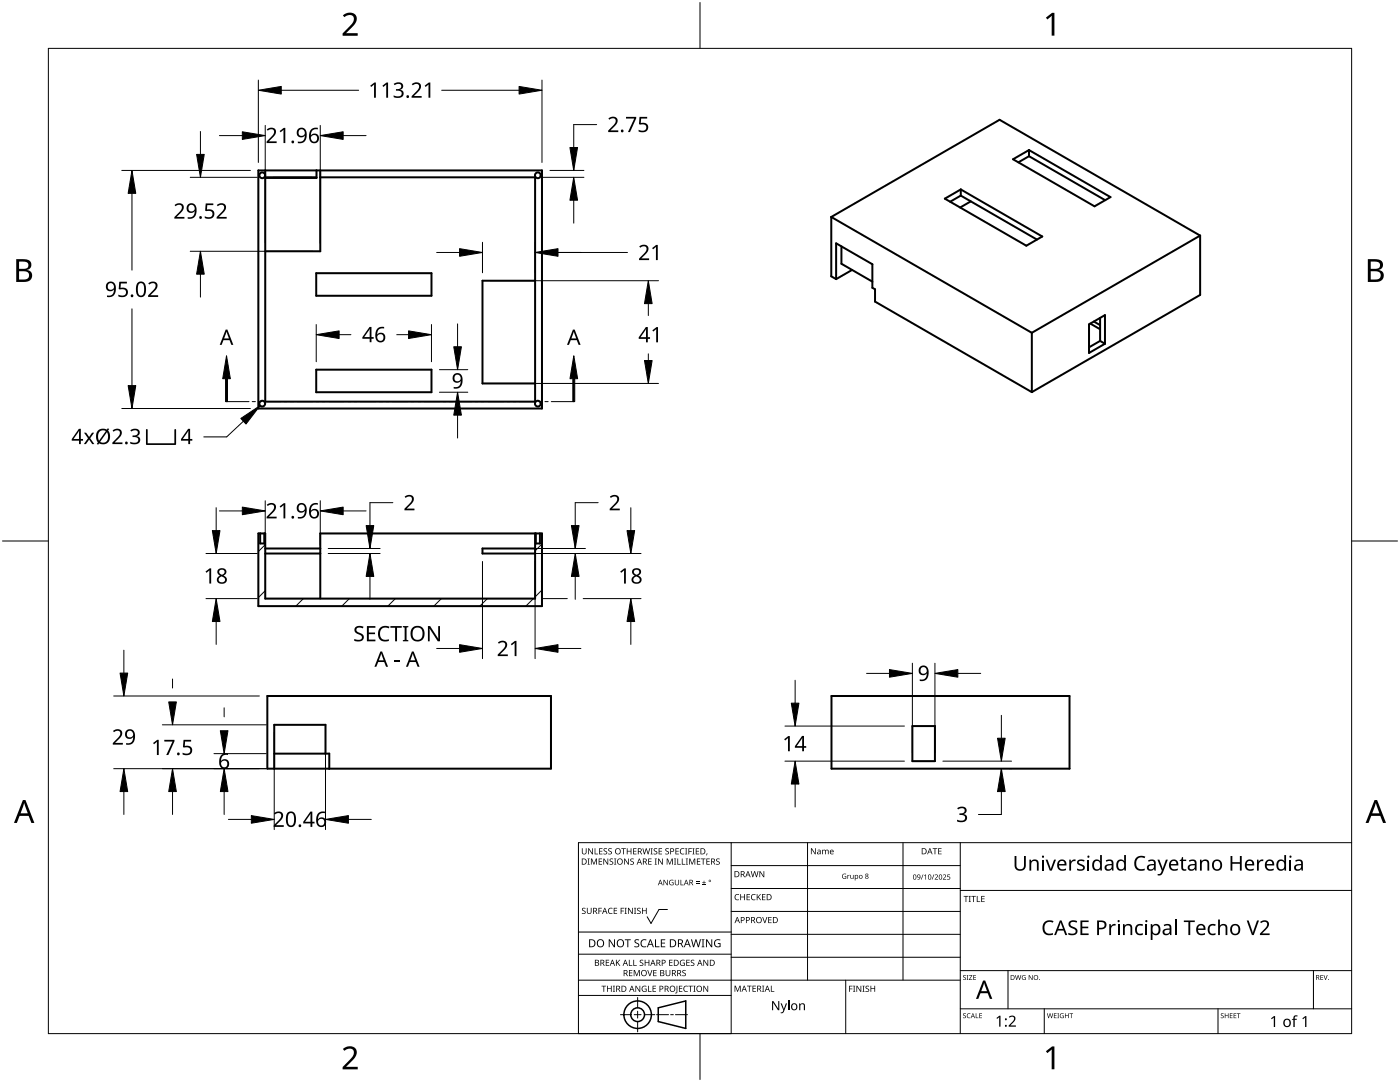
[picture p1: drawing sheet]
<svg xmlns="http://www.w3.org/2000/svg" width="279mm" height="216mm" viewBox="0 0 279 216" stroke-linecap="round" stroke-linejoin="round" font-family="sans-serif">
<g fill="none" stroke="#000" stroke-width=".4">
<path d="M51.6 34h56.6v47.5h-56.6zM52.9 35.4h10.3M52.9 34v46.1h53.9v-44.7h-42.9M63.2 34v1.5h-10.3M63.9 34v16.1h-11M188.6 39.6l3.1-1.8 16.3 9.4-3.2 1.8zM191.7 37.8v1.2M191.7 39l15.2 8.8M191.7 39l-2.1 1.3M202.2 31.8l3.2-1.9 16.2 9.4-3.2 1.9zM205.4 29.9v1.3M205.4 31.2l15.2 8.7"/>
<path d="M205.4 31.2l-2.2 1.2M63.1 54.5h23v4.5h-23zM106.8 56h-10.5v20.5h10.5M165.9 43.3v11.8l1 .6M165.9 43.3l40 23.1M165.9 43.3l33.6-19.4 40 23.1M166.9 55.7v-7.1l7.2 4.1v4.7l.5 .3v2.5l31.3 18M167.9 49.2v3.4l6.2 3.6M170.1 53.9l-3.2 1.8M193.7 40.2l-2.1 1.2M239.5 47v11.8l-33.6 19.4M239.5 47l-33.6 19.4"/>
<path d="M63.1 73.8h23v4.5h-23zM205.9 66.4v11.8M217.3 64.7l3.2-1.8v5.7l-3.2 1.8zM217.6 64.6l1.9 1.1M218.3 64.2l1.2 .7M219.5 68l-2.2 1.3M219.5 68l1 .6M219.5 63.4v4.6M51.9 106.4v2h.8v-2M52.9 110.4h11M52.9 109.4h11M106.8 106.4v13h-53.9v-13h-1.3v14.5h56.6v-14.5h-44.3v13"/>
<path d="M106.8 109.4h-10.5v1h10.5M106.9 106.4v2h.9v-2M53.4 138.9h56.6v14.5h-56.6zM165.9 138.9h47.5v14.5h-47.5zM54.7 150.4h11v3M65 150.4v-5.8h-10.3v8.8M182.1 144.9h4.5v7h-4.5z"/>
<circle cx="52.3" cy="35" r=".58"/>
<circle cx="107.3" cy="35" r=".58"/>
<circle cx="52.3" cy="80.5" r=".58"/>
<circle cx="107.3" cy="80.5" r=".58"/>
</g>
<path d="M52.9 108.7l-1.3 1.4M52.9 117.9l-1.3 1.3M60.5 119.4l-1.5 1.5M69.7 119.4l-1.5 1.5M78.9 119.4l-1.5 1.5M88.1 119.4l-1.5 1.5M97.3 119.4l-1.5 1.5M106.4 119.4l-1.5 1.5M108.2 108.5l-1.4 1.4M108.2 117.7l-1.4 1.4" fill="none" stroke="#000" stroke-width=".2"/>
<path d="M9.7 9.7h260v196.5h-260z" fill="none" stroke="#000" stroke-width=".2"/>
<path d="M139.7 .5v9.2M.5 108h9.2M269.7 108h9.2M139.7 206.2v9.2" fill="none" stroke="#000" stroke-width=".2"/>
<g fill="#000">
<path d="M68.4 3.1a1.64 1.64 0 0 1 2.8 .4 2.52 2.52 0 0 1-1.2 2.2l-.9 .9h2.3v.5h-3v-.4l1.2-1.2a1.95 1.95 0 0 0 .9-2.2 1.23 1.23 0 0 0-1.8 .1zM208.7 3.5l1.3-.9h.4v4.5h-.5v-4l-.9 .8zM68.4 209.3a1.64 1.64 0 0 1 2.8 .4 2.52 2.52 0 0 1-1.2 2.2l-.9 1h2.3v.5h-3v-.5l1.2-1.2a1.95 1.95 0 0 0 .9-2.1 1.23 1.23 0 0 0-1.8 .1zM208.7 209.8l1.3-1h.4v4.6h-.5v-4l-.9 .7z"/>
<path d="M3.2 51.7h1.3a1.28 1.28 0 0 1 1.7 1.3 1.04 1.04 0 0 1-.8 .9 1.23 1.23 0 0 1 1 1.5 1.23 1.23 0 0 1-1.6 .9h-1.6zM3.8 54.1v1.7h.9a.86 .86 0 0 0 1.1-.9 .86 .86 0 0 0-1.1-.8zM3.8 52.2v1.4h.8a.78 .78 0 0 0 1.1-.7 .78 .78 0 0 0-1.1-.7z"/>
<path d="M273 51.7h1.3a1.28 1.28 0 0 1 1.7 1.3 1.04 1.04 0 0 1-.9 .9 1.23 1.23 0 0 1 1 1.5 1.23 1.23 0 0 1-1.5 .9h-1.6zM273.6 54.1v1.7h.9a.86 .86 0 0 0 1.1-.9 .86 .86 0 0 0-1.2-.8zM273.6 52.2v1.4h.8a.78 .78 0 0 0 1-.7 .78 .78 0 0 0-1.1-.7z"/>
<path d="M4.6 159.6h.5l1.8 4.6h-.6l-.6-1.4h-1.8l-.5 1.4h-.6zM4.8 160.2l-.7 2.1h1.4z"/>
<path d="M274.3 159.6h.5l1.8 4.6h-.6l-.5-1.4h-1.8l-.6 1.4h-.6zM274.6 160.2l-.7 2.1h1.4z"/>
</g>
<g fill="none" stroke="#000" stroke-width=".2">
<path d="M145.9 168.1v38.1h-30.5v-38.1h154.3M145.9 172.7h45.7M145.9 177.3h45.7M161.2 168.1v27.5M180.2 168.1v27.5M191.6 168.1v38.1M191.6 177.7h78.1M115.4 198.6h30.5M115.4 195.6h76.2M115.4 190.4h30.5M115.4 186h30.5M127.3 199v2.1"/>
<path d="M133.2 181.5h-1.7l-1.6 2.8-.7-1.4M145.9 181.9h45.7M145.9 186.4h45.7M145.9 191h45.7M168.8 195.6v10.6M191.6 193.7h78.1M201.2 193.7v7.6M262.1 193.7v7.6M123.8 202.5h2.1M126.6 202.5h1.3M127.3 201.8v1.4M127.3 203.8v2.1"/>
<path d="M128.6 202.5h2.1M131 202.5h2.4M133.8 202.5h.6M134.8 202.5h2.4M191.6 201.3h78.1M208.4 201.3v4.9M243.1 201.3v4.9"/>
</g>
<g fill="#000">
<path d="M116.1 169.3h.2v.8a.32 .32 0 0 0 .3 .3 .32 .32 0 0 0 .3-.3v-.8h.2v.8a.47 .47 0 0 1-.5 .4 .47 .47 0 0 1-.5-.5zM117.3 171.3h.4l-.1 .1v1l.1 .1h-.4l.1-.1v-1zM117.4 169.3h.2l.6 1v-1h.1v1.2h-.1l-.7-1v1h-.1zM117.9 171.3h.3l.3 1 .4-1h.2v1.2h-.1v-1l-.4 1h-.1l-.4-1v1h-.2zM118.7 169.3h.1v1h.6v.2h-.7zM119.5 171.3h.7v.1h-.6v.4h.5v.2h-.5v.4h.6v.1h-.7zM119.6 169.3h.6v.1h-.5v.4h.5v.1h-.5v.4h.5v.2h-.6zM120.5 169.4l.4-.1h.3l-.1 .1a.25 .25 0 0 0-.4-.1 .25 .25 0 0 0 0 .4 .4 .4 0 0 1 .5 .3 .4 .4 0 0 1-.3 .5 .4 .4 0 0 1-.5-.2h.2a.27 .27 0 0 0 .4-.1 .27 .27 0 0 0-.3-.3l-.2-.2zM120.4 171.3h.2l.6 1v-1h.2v1.2h-.2l-.6-1v1h-.2zM121.4 169.4l.5-.1h.2v.1a.25 .25 0 0 0-.4-.1 .25 .25 0 0 0 0 .4 .4 .4 0 0 1 .4 .3 .4 .4 0 0 1-.2 .5 .4 .4 0 0 1-.5-.2h.1a.27 .27 0 0 0 .5-.1 .27 .27 0 0 0-.4-.3l-.2-.2zM121.7 171.4l.4-.1 .3 .1-.1 .1a.25 .25 0 0 0-.4-.1 .25 .25 0 0 0 0 .4 .4 .4 0 0 1 .5 .3 .4 .4 0 0 1-.3 .5 .4 .4 0 0 1-.5-.3l.2 .1a.27 .27 0 0 0 .4-.2 .27 .27 0 0 0-.3-.3l-.2-.2zM122.5 171.3h.5l-.2 .1v1l.2 .1h-.5l.2-.1v-1z"/>
<path d="M124 169.3h.9v.1h-.4v1.1h-.1v-1.1h-.4zM124.6 171.3h.1l.7 1v-1h.1v1.2h-.2l-.6-1v1h-.1zM125.1 169.3h.1v.5h.7v-.5h.1v1.2h-.1v-.6h-.7v.6h-.1zM125.8 171.4l.5-.1 .2 .1v.1a.25 .25 0 0 0-.4-.1 .25 .25 0 0 0 0 .4 .4 .4 0 0 1 .4 .3 .4 .4 0 0 1-.2 .5 .4 .4 0 0 1-.5-.3l.1 .1a.27 .27 0 0 0 .5-.2 .27 .27 0 0 0-.4-.3l-.2-.2zM126.4 169.3h.6v.1h-.5v.4h.5v.1h-.5v.4h.5v.2h-.6zM128.2 169.3h.2l.2 1 .3-1h.2l.2 1 .3-1h.1l-.3 1.2h-.1l-.3-1.1-.3 1.1h-.2zM129.4 171.3h.6v.1h-.5v.4h.5v.2h-.5v.4h.5v.1h-.6zM129.8 169.3h.5l-.2 .1v1l.2 .1h-.5l.2-.1v-1zM130.7 171.3h.4l-.1 .1v1l.1 .1h-.4l.1-.1v-1zM130.5 169.4l.4-.1h.3l-.1 .1a.25 .25 0 0 0-.4-.1 .25 .25 0 0 0 0 .4 .4 .4 0 0 1 .5 .3 .4 .4 0 0 1-.3 .5 .4 .4 0 0 1-.5-.2h.2a.27 .27 0 0 0 .4-.1 .27 .27 0 0 0-.3-.3l-.2-.2zM131.4 169.3h.7v.1h-.5v.4h.5v.1h-.5v.4h.5v.2h-.7zM131.3 171.3h.2l.7 1-.1-1h.2v1.2h-.2l-.6-1v1h-.2z"/>
<path d="M132.4 175.6h.2l.6 .9v-.9h.1v1h-.2l-.6-.9v.9h-.1zM132.8 169.4l.4-.1h.3l-.1 .1a.25 .25 0 0 0-.3-.1 .25 .25 0 0 0 0 .4 .4 .4 0 0 1 .4 .3 .4 .4 0 0 1-.3 .5 .4 .4 0 0 1-.4-.2h.1a.27 .27 0 0 0 .5-.1 .27 .27 0 0 0-.4-.3l-.2-.2zM133.1 171.3h.2l.4 1 .4-1h.2v1.2h-.2v-1l-.4 1h-.1l-.4-1v1h-.1zM133.7 175.7l.5-.2 .2 .1v.1a.45 .45 0 0 0-.7 .4 .45 .45 0 0 0 .6 .4v-.3h-.2v-.1h.3v.5a.6 .6 0 0 1-.8-.1 .6 .6 0 0 1 .1-.8zM134.5 171.3h.4l-.1 .1v1l.1 .1h-.4l.2-.1v-1zM135.2 171.3h.1v1.1h.6v.1h-.7zM134.8 169.3h.7v.1h-.6v.4h.5v.1h-.5v.4h.6v.2h-.7zM134.7 175.6h.1v.7a.28 .28 0 0 0 .3 .2 .28 .28 0 0 0 .3-.2v-.7h.1v.7a.42 .42 0 0 1-.4 .4 .42 .42 0 0 1-.4-.4zM135.8 175.6h.1v.9h.5v.1h-.6zM136.1 171.3h.1v1.1h.6v.1h-.7zM135.8 169.4l.5-.2 .3 .1-.1 .1a.49 .49 0 0 0-.7 .5 .49 .49 0 0 0 .8 .4 .52 .52 0 0 1-.7 .1 .52 .52 0 0 1-.2-.6zM136.7 169.3h.5l-.2 .1v1l.2 .1h-.5l.2-.1v-1z"/>
<path d="M136.9 171.3h.4l-.1 .1v1l.1 .1h-.4l.1-.1v-1zM137.4 169.3h.7v.1h-.6v.4h.5v.2h-.5v.5h-.1zM137.5 171.3h.3l.3 1 .4-1h.3v1.2h-.2v-1l-.4 1h-.1l-.4-1v1h-.2zM138.2 169.3h.4l-.1 .1v1l.1 .1h-.4l.1-.1v-1zM138.9 176.2h.7v.1h-.7zM138.9 175.9h.7v.1h-.7zM138.9 169.3h.6v.1h-.5v.4h.5v.1h-.5v.4h.5v.2h-.6zM139.1 171.3h.7v.1h-.6v.4h.5v.2h-.5v.4h.6v.1h-.7zM140.1 176.5h.8v.1h-.8zM139.9 171.3h.9v.1h-.4v1.1h-.1v-1.1h-.4zM140.4 175.7h.2v.3h.3v.2h-.3v.3h-.2v-.3h-.3v-.2h.3zM141 170.3h.2l-.3 .4z"/>
<path d="M141 171.3h.7v.1h-.6v.4h.5v.2h-.5v.4h.6v.1h-.7zM143 171.4l.4-.1 .2 .1v.1a.25 .25 0 0 0-.4-.1 .25 .25 0 0 0 0 .4 .4 .4 0 0 1 .5 .3 .4 .4 0 0 1-.3 .5 .4 .4 0 0 1-.5-.3l.2 .1a.27 .27 0 0 0 .4-.2 .27 .27 0 0 0-.3-.3l-.3-.2zM146.8 178.6l.4-.2 .3 .1v.1a.49 .49 0 0 0-.7 .4 .49 .49 0 0 0 .7 .5 .52 .52 0 0 1-.7 0 .52 .52 0 0 1-.2-.6zM147.7 178.4h.2v.5h.6v-.5h.2v1.2h-.2v-.5h-.6v.5h-.2zM149 178.4h.7v.1h-.5v.4h.4v.2h-.4v.4h.5v.1h-.7zM150 178.6l.5-.2 .3 .1-.1 .1a.49 .49 0 0 0-.7 .4 .49 .49 0 0 0 .8 .5 .52 .52 0 0 1-.7 0 .52 .52 0 0 1-.2-.6zM149.8 173.8h.2l.2 1.1 .3-1.1h.2l.3 1.1 .2-1.1h.2l-.3 1.2h-.2l-.3-1-.3 1h-.1zM151 178.4h.2v.6l.5-.6h.2l-.5 .5 .5 .7h-.2l-.4-.6-.1 .6h-.2zM151.6 173.8h.1l.7 1v-1h.1v1.2h-.2l-.6-1v1h-.1zM152.1 178.4h.7v.1h-.6v.4h.5v.2h-.5v.4h.6v.1h-.7zM161.8 169.3h.2l.7 1v-1h.1v1.2h-.2l-.6-1v1h-.2zM164.1 169.6l.1 .1 .3-.2a.35 .35 0 0 0 .6 0l.3 .2v.8h-.2v-.6a.22 .22 0 0 0-.2-.2 .22 .22 0 0 0-.2 .3v.5h-.2v-.6a.23 .23 0 0 0-.2-.2 .23 .23 0 0 0-.2 .3v.5h-.1z"/>
<path d="M168.2 174.5l.5-.2 .2 .1-.1 .1a.42 .42 0 0 0-.6 .3 .42 .42 0 0 0 .6 .4v-.3h-.3v-.1h.4v.5a.56 .56 0 0 1-.7-.1 .56 .56 0 0 1 0-.7zM169.1 174.6l.1 .1 .4-.1-.3 .2-.1 .6h-.1zM169.7 174.6h.1v.5a.21 .21 0 0 0 .3 .2 .21 .21 0 0 0 .1-.3v-.4h.2v.8l-.2-.1a.3 .3 0 0 1-.3 .1 .3 .3 0 0 1-.2-.3zM184.2 174.5h.1l-.4 1h-.1zM184.4 174.7l.4-.2v1h-.1v-.9l-.2 .2zM186.3 174.5h.2l-.4 1h-.1zM186.1 169.3h.9v.1h-.3v1.1h-.2v-1.1h-.4zM186.5 174.6a.37 .37 0 0 1 .6 0 .37 .37 0 0 1-.2 .6l-.2 .2h.5v.1h-.7l.3-.4a.27 .27 0 0 0 .3-.3 .27 .27 0 0 0-.4-.2zM187.2 169.3h.7v.1h-.5v.4h.5v.1h-.5v.4h.5v.2h-.7zM188.2 174.6a.37 .37 0 0 1 .6 0 .37 .37 0 0 1-.3 .6l-.2 .2h.5v.1h-.6l.2-.4a.27 .27 0 0 0 .3-.3 .27 .27 0 0 0-.4-.2zM189.1 174.5h.5v.1h-.4v.3a.34 .34 0 0 1 .4 .2 .34 .34 0 0 1-.1 .4 .34 .34 0 0 1-.5-.1 .27 .27 0 0 0 .4 .1 .27 .27 0 0 0 .1-.4 .27 .27 0 0 0-.4-.1zM192.3 178.8h.9v.1h-.3v1.1h-.2v-1.1h-.4z"/>
<path d="M193.3 178.8h.5l-.2 .1v1l.2 .1h-.5l.2-.1v-1zM193.8 178.8h1v.1h-.4v1.1h-.2v-1.1h-.4zM194.9 178.8h.2v1.1h.5v.1h-.7zM195.8 178.8h.7v.1h-.5v.4h.5v.1h-.5v.5h.5v.1h-.7zM202.5 170.8h.3v1.9a.76 .76 0 0 0 .8 .7 .76 .76 0 0 0 .8-.7v-1.9h.3v1.9a1.12 1.12 0 0 1-1.1 1.1 1.12 1.12 0 0 1-1.1-1.1zM205.4 171.5h.3l.1 .3a.83 .83 0 0 1 .9-.3 .83 .83 0 0 1 .6 .8v1.4h-.4v-1.4a.59 .59 0 0 0-.7-.5 .59 .59 0 0 0-.4 .8v1.1h-.4zM208.7 171.5h.4l.6 1.9 .7-1.9h.3l-.8 2.2h-.4zM213.4 171.5h.3v.4l.4-.3 .6-.1-.1 .3-.5 .1-.3 .3v1.5h-.4zM215.1 171.7a1.29 1.29 0 0 1 1.4-.1l-.2 .3-.4-.1a.35 .35 0 0 0-.6 .1 .35 .35 0 0 0 .4 .5l.1 .1a.66 .66 0 0 1 .7 .7 .66 .66 0 0 1-.9 .6l-.7-.2v-.3l.7 .2 .5-.2v-.3l-.5-.3a.65 .65 0 0 1-.5-1zM226.7 171.2a1.63 1.63 0 0 1 1.9-.3l-.2 .3a1.14 1.14 0 0 0-1.4 .2 1.14 1.14 0 0 0-.2 1.4 1.11 1.11 0 0 0 1.7 .5v.3a1.5 1.5 0 0 1-1.9-.3 1.5 1.5 0 0 1-.1-1.8zM231 171.5h.4l.6 1.9 .7-1.9h.4l-1 2.5a.83 .83 0 0 1-1.1 .7v-.3l.6-.1 .3-.6zM235.9 171h.2v.5h.6v.3h-.6v1.3l.2 .3h.5v.3a.67 .67 0 0 1-1.1-.6v-1.3h-.3v-.2l.3-.1z"/>
<path d="M239.5 171.5h.3v.3a.83 .83 0 0 1 .9-.3 .83 .83 0 0 1 .6 .8v1.4h-.3v-1.4a.59 .59 0 0 0-.7-.5 .59 .59 0 0 0-.5 .8v1.1h-.3zM245.6 170.8h.3v1.2h1.5v-1.2h.4v2.9h-.4v-1.3h-1.5v1.3h-.3zM250.9 171.5h.3v.4l.4-.3 .5-.1v.3l-.5 .1-.3 .3-.1 1.5h-.3zM116.2 181.3l.4-.2 .3 .1-.1 .1a.25 .25 0 0 0-.4-.1 .25 .25 0 0 0 0 .4 .4 .4 0 0 1 .5 .3 .4 .4 0 0 1-.3 .5 .4 .4 0 0 1-.5-.2h.2a.27 .27 0 0 0 .4-.1 .27 .27 0 0 0-.3-.3l-.2-.2zM117.1 181.1h.2v.8a.32 .32 0 0 0 .3 .3 .32 .32 0 0 0 .3-.3v-.8h.2v.8a.47 .47 0 0 1-.5 .5 .47 .47 0 0 1-.5-.5zM119.4 181.1h.7v.2h-.5v.4h.5v.1h-.5v.6h-.2zM120 196.7h1v.1h-.4v1.1h-.2v-1.1h-.4zM120.9 191.5h.7v.1h-.6v.4h.5v.2h-.5v.4h.6v.1h-.7zM121.5 181.3l.4-.2 .4 .1-.1 .1a.49 .49 0 0 0-.7 .5 .49 .49 0 0 0 .7 .4 .52 .52 0 0 1-.6 .1 .52 .52 0 0 1-.3-.6zM121.1 196.7h.2v.5h.6v-.5h.2v1.2h-.2v-.6h-.6v.6h-.2zM121.5 187.4h.2l.9 1.3v-1.3h.1v1.6h-.2l-.8-1.3v1.3h-.2zM122.3 196.7h.4l-.1 .1v1l.1 .1h-.4l.2-.1v-1z"/>
<path d="M122.5 181.1h.7v.2h-.6v.4h.5v.1h-.5v.4h.6v.2h-.7zM122.9 191.5h.2v.6l.5-.6h.2l-.5 .5 .5 .7h-.2l-.4-.6-.1 .6h-.2zM123.9 181.1h.6v.2h-.5v.4h.5v.1h-.5v.6h-.1zM124.7 181.1h.4l-.2 .2v.9l.2 .2h-.4l.1-.2v-.9zM124.7 187.4h1.2v.2h-.5v1.4h-.2v-1.4h-.5zM125.5 191.5h.2v1.1h.5v.1h-.7zM125.5 193.6h.7v.1h-.5v.4h.5v.1h-.5v.4h.5v.2h-.7zM125.3 181.1h.2l.7 1.1-.1-1.1h.2v1.3h-.2l-.6-1v1h-.2zM126.4 191.5h.1v1.1h.6v.1h-.7zM126.5 181.1h.5l-.2 .2v.9l.2 .2h-.5l.2-.2v-.9zM126.5 193.6h.2l.4 1 .4-1h.2v1.2h-.2v-1.1l-.4 1.1h-.1l-.4-1.1v1.1h-.1zM126.7 187.6l.3-.2 .6 .1-.2 .1a.33 .33 0 0 0-.6 .2 .33 .33 0 0 0 .4 .4 .47 .47 0 0 1 .4 .6 .47 .47 0 0 1-.7 .2h-.3v-.2h.2a.35 .35 0 0 0 .6-.2 .35 .35 0 0 0-.5-.4l-.3-.2z"/>
<path d="M126.8 196.7h.2l.6 1v-1h.2v1.2h-.2l-.7-1 .1 1h-.2zM127.2 181.3l.4-.2 .3 .1-.1 .1a.25 .25 0 0 0-.4-.1 .25 .25 0 0 0 0 .4 .4 .4 0 0 1 .5 .3 .4 .4 0 0 1-.3 .5 .4 .4 0 0 1-.5-.2h.2a.27 .27 0 0 0 .4-.1 .27 .27 0 0 0-.3-.3l-.2-.2zM127.7 191.6l.4-.1 .3 .1-.1 .1a.25 .25 0 0 0-.3-.1 .25 .25 0 0 0 0 .4 .4 .4 0 0 1 .4 .3 .4 .4 0 0 1-.3 .5 .4 .4 0 0 1-.4-.3l.1 .1a.27 .27 0 0 0 .5-.2 .27 .27 0 0 0-.4-.3l-.2-.2zM128 187.6l.6-.2 .4 .1-.1 .2a.63 .63 0 0 0-.9 .5 .63 .63 0 0 0 1 .6v.2a.83 .83 0 0 1-1.1-.3 .83 .83 0 0 1 .1-1.1zM128.2 196.8l.6-.1 .2 .1v.1a.5 .5 0 0 0-.8 .4 .5 .5 0 0 0 .7 .5v-.4h-.3v-.1h.4v.6a.66 .66 0 0 1-.8-.2 .66 .66 0 0 1 0-.9zM128.1 181.1h.2v.6h.6v-.6h.2v1.3h-.2v-.6h-.6v.6h-.2zM129.2 193.6h.1l.4 1 .3-1h.2l-.4 1.2h-.2zM129.3 196.7h.2v1.1h.5v.1h-.7zM128.7 191.5h.1v.5h.6v-.5h.2v1.2h-.2v-.5h-.6v.5h-.1zM130.7 187.4h.2v1.4h.7v.2h-.9zM130.2 196.7h.7v.1h-.5v.4h.5v.1h-.5v.5h.5v.1h-.7zM130.4 193.6h.6v.1h-.5v.4h.5v.1h-.5v.4h.5v.2h-.6z"/>
<path d="M131.9 187.4h.9v.2h-.7v.5h.6v.2h-.6v.5h.7v.2h-.9zM132.8 193.6h.2v.7a.32 .32 0 0 0 .3 .4 .32 .32 0 0 0 .3-.4v-.7h.2v.7a.47 .47 0 0 1-.5 .5 .47 .47 0 0 1-.5-.5zM133.5 191.5h.7v.1h-.5v.4h.5v.2h-.5v.4h.5v.1h-.7zM135 196.7h.2v1.3l-.1 .2h-.3l-.1-.1 .3-.2zM135.5 196.7h.7v.1h-.5v.4h.4v.1h-.4v.5h.5v.1h-.7zM135.8 191.7l.5-.2 .4 .1-.1 .1a.5 .5 0 0 0-.8 .4 .5 .5 0 0 0 .7 .5v-.4h-.2v-.1h.4v.6a.66 .66 0 0 1-.9-.1 .66 .66 0 0 1 0-.9zM136.2 193.7l.4-.2 .3 .1-.1 .1a.25 .25 0 0 0-.4-.1 .25 .25 0 0 0 0 .4 .4 .4 0 0 1 .5 .3 .4 .4 0 0 1-.3 .5 .4 .4 0 0 1-.5-.2h.2a.27 .27 0 0 0 .5-.1 .27 .27 0 0 0-.4-.3l-.2-.2zM136.5 196.8l.5-.1 .3 .1-.1 .1a.49 .49 0 0 0-.7 .4 .49 .49 0 0 0 .8 .4 .52 .52 0 0 1-.7 .1 .52 .52 0 0 1-.2-.6zM137 191.5h.6v.1h-.5v.4h.5v.2h-.5v.4h.5v.1h-.6zM137.4 196.7h.9v.1h-.4v1.1h-.1v-1.1h-.4zM137.9 191.6l.4-.1 .3 .1-.1 .1a.25 .25 0 0 0-.4-.1 .25 .25 0 0 0 0 .4 .4 .4 0 0 1 .5 .3 .4 .4 0 0 1-.3 .5 .4 .4 0 0 1-.5-.3l.2 .1a.27 .27 0 0 0 .4-.2 .27 .27 0 0 0-.3-.3l-.2-.2zM138.4 196.7h.4l-.1 .1v1l.1 .1h-.4l.1-.1v-1z"/>
<path d="M137.9 187.4h.2l.3 1.4 .4-1.4h.2l.4 1.4 .3-1.4h.2l-.4 1.6h-.2l-.4-1.3-.4 1.3h-.2zM140 187.4h.6l-.2 .2v1.3l.2 .1h-.6l.2-.1v-1.3zM140.4 196.7h.1l.7 1v-1h.1v1.2h-.1l-.7-1v1h-.1zM140.4 191.5h.2l.6 1v-1h.1v1.2h-.1l-.7-1v1h-.1zM140.9 187.4h.2l.9 1.3v-1.3h.1v1.6h-.2l-.8-1.3v1.3h-.2zM142.7 187.6l.7-.2 .4 .1-.1 .2a.65 .65 0 0 0-1 .5 .65 .65 0 0 0 .9 .6v-.4h-.3v-.2h.5v.7a.86 .86 0 0 1-1.1-.1 .86 .86 0 0 1 0-1.2zM146.6 196.7h.2l.4 1 .4-1h.2v1.2h-.1v-1.1l-.4 1.1h-.2l-.4-1.1v1.1h-.1zM149.1 196.7h.9v.1h-.4v1.1h-.1v-1.1h-.4zM150.2 196.7h.7v.1h-.6v.4h.5v.1h-.5v.5h.6v.1h-.7zM152.1 183h.2l.3 1 .4-1h.1l-.4 1.2h-.1zM152.1 196.7h.4l-.1 .1v1l.1 .1h-.4l.1-.1v-1zM153.8 196.7h.2v1.1h.5v.1h-.7z"/>
<path d="M153.3 183h.7v.1h-.5v.4h.5v.1h-.5v.5h.5v.1h-.7zM169.5 196.7h.6v.1h-.5v.5h.5v.1h-.5v.5h-.1zM170.2 196.7h.5l-.2 .1v1l.2 .1h-.5l.2-.1v-1zM170.9 196.7h.2l.6 1v-1h.2v1.2h-.2l-.6-1v1h-.2zM172.1 196.7h.5l-.2 .1v1l.2 .1h-.5l.2-.1v-1zM172.8 196.8l.4-.1h.2v.2a.25 .25 0 0 0-.4-.1 .25 .25 0 0 0 0 .4 .4 .4 0 0 1 .5 .3 .4 .4 0 0 1-.3 .4 .4 .4 0 0 1-.5-.2l.2 .1a.27 .27 0 0 0 .4-.2 .27 .27 0 0 0-.3-.3l-.3-.2zM173.7 196.7h.2v.5h.6v-.5h.2v1.2h-.2v-.6h-.6v.6h-.2zM192.2 194.7l.4-.1h.2l-.1 .1a.24 .24 0 0 0-.3 0 .24 .24 0 0 0-.1 .3 .24 .24 0 0 0 .4 .1 .31 .31 0 0 1 0 .4 .31 .31 0 0 1-.5-.1 .24 .24 0 0 0 .3 .1 .24 .24 0 0 0 .1-.3l-.4-.3zM192.9 194.6h.4l-.1 .1v.7l.1 .1h-.4l.1-.1v-.7zM193.4 194.6h.6l-.5 .8h.6v.1h-.7l.5-.8h-.5zM194.2 194.6h.6v.1h-.4v.3h.4v.1h-.4v.3h.4v.1h-.6zM202.6 194.6h.1l.2 .8 .2-.8h.2l.2 .8 .2-.8h.1l-.2 .9h-.2l-.2-.8-.2 .8h-.2z"/>
<path d="M204 194.7l.4-.1h.3l-.1 .1a.4 .4 0 0 0-.6 .4 .4 .4 0 0 0 .6 .3v-.3l-.2-.1h.3v.5a.53 .53 0 0 1-.7-.1 .53 .53 0 0 1 0-.7zM205.3 194.6h.1l.6 .8v-.8h.1v.9h-.2l-.5-.8v.8h-.1zM208.4 184a1.63 1.63 0 0 1 1.9-.2l-.2 .3a1.14 1.14 0 0 0-1.4 .1 1.14 1.14 0 0 0-.2 1.4 1.11 1.11 0 0 0 1.6 .6v.3a1.5 1.5 0 0 1-1.8-.3 1.5 1.5 0 0 1-.1-1.9zM213.4 183.9a1.38 1.38 0 0 1 1.6-.1l-.1 .3-.4-.1a.52 .52 0 0 0-.7 0 .52 .52 0 0 0-.1 .7l.4 .2a.9 .9 0 0 1 .9 1.1 .9 .9 0 0 1-1.2 .6l-.6-.1v-.4a1.03 1.03 0 0 0 1.5-.2 1.04 1.04 0 0 0-1.1-.8 .77 .77 0 0 1-.2-1.2zM215.6 183.7h1.7v.3h-1.3v.9h1.2v.3h-1.2v1.1h1.3v.3h-1.7zM221.4 184.4h.3v.4l.4-.4h.6l-.1 .3h-.5l-.3 .3-.1 1.6h-.3zM224.1 184.4h.3l.1 .3a.83 .83 0 0 1 .9-.3 .83 .83 0 0 1 .6 .8v1.4h-.4v-1.4a.59 .59 0 0 0-.7-.5 .59 .59 0 0 0-.4 .7v1.2h-.4zM226.8 184.7l.4-.3h.5l.4 .1-.1 .3a.8 .8 0 0 0-1.1 .7 .8 .8 0 0 0 1 .7h.2v.3a1.12 1.12 0 0 1-1.4-.3 1.12 1.12 0 0 1 0-1.4zM236.3 183.7h2.1v.3h-.9v2.6h-.3v-2.6h-.9zM241.3 184.7l.4-.3h.5l.4 .1-.1 .3a.8 .8 0 0 0-1.1 .7 .8 .8 0 0 0 1 .7h.2v.3a1.12 1.12 0 0 1-1.4-.3 1.12 1.12 0 0 1 0-1.4zM243.1 183.5h.4l-.1 1.2a.84 .84 0 0 1 1-.3 .84 .84 0 0 1 .5 .8v1.4h-.3v-1.4a.59 .59 0 0 0-.7-.5 .59 .59 0 0 0-.4 .8v1.1h-.4zM248.8 183.7h.4l.8 2.5 .9-2.5h.4l-1.1 2.9h-.4z"/>
<path d="M251.5 184a.97 .97 0 0 1 1.1-.4 .97 .97 0 0 1 .6 1l-.2 .5-1.1 1.2h1.5v.3h-1.9v-.3l1-1.1a.7 .7 0 0 0 .4-.6 .7 .7 0 0 0-.4-.7l-.8 .3zM263.5 194.6h.6v.1h-.5v.3h.4v.1h-.4v.3h.5v.1h-.6zM264.1 194.6h.2l.2 .8 .3-.8h.2l-.4 .9h-.1zM154.1 199.8h.2l1 1.5v-1.5h.2v1.8h-.2l-1-1.5v1.5h-.2zM155.8 200.2h.2l.4 1.2 .4-1.2h.3l-.8 1.8a.3 .3 0 0 1-.2 .2 .3 .3 0 0 1-.3-.2l.3-.1 .2-.3zM157.3 199.6h.2v2h-.2zM159.5 200.2h.2v.2a.52 .52 0 0 1 .6-.2 .52 .52 0 0 1 .3 .5v.9h-.2v-.9a.37 .37 0 0 0-.4-.3 .37 .37 0 0 0-.3 .5v.7h-.2zM192.2 202.3l.4-.1h.2l-.1 .1a.24 .24 0 0 0-.3 0 .24 .24 0 0 0-.1 .3 .24 .24 0 0 0 .4 .1 .31 .31 0 0 1 0 .5 .31 .31 0 0 1-.5-.2 .24 .24 0 0 0 .3 .1 .24 .24 0 0 0 .1-.3l-.4-.2zM193.1 202.3l.3-.1h.3l-.1 .1a.39 .39 0 0 0-.5 .4 .39 .39 0 0 0 .5 .3 .46 .46 0 0 1-.6 0 .46 .46 0 0 1 .1-.7zM194.7 202.2h.1v.8h.5v.2h-.6zM195.4 202.2h.6v.1h-.4v.3h.4v.1h-.4v.4h.4v.1h-.6zM198.9 203.1l.5-.4h.3v2.2h-.3v-1.9l-.4 .3z"/>
<path d="M201.3 202.9a.76 .76 0 0 1 1.2 0 .76 .76 0 0 1-.3 1.1l-.6 .6h1.1v.3h-1.4v-.3l.8-.8a.52 .52 0 0 0 .2-.8 .52 .52 0 0 0-.8 .1zM209 202.2h.1l.2 .8 .2-.8h.1l.3 .8 .2-.8h.1l-.3 1h-.1l-.2-.9-.3 .9h-.1zM210.3 202.2h.6v.1h-.4v.3h.3v.1h-.3v.4h.4v.1h-.6zM211 202.2h.4l-.2 .1v.8l.2 .1h-.4l.1-.1v-.8zM211.6 202.3l.7-.1-.1 .1a.4 .4 0 0 0-.6 .4 .4 .4 0 0 0 .6 .3v-.2l-.2-.2h.3v.5a.53 .53 0 0 1-.7-.1 .53 .53 0 0 1 0-.7zM212.5 202.2h.2v.4h.5v-.4h.1v1h-.1v-.5h-.5v.5h-.2zM213.4 202.2h.8v.1h-.3v.9h-.2v-.9h-.3zM243.7 202.3l.3-.1h.2v.1a.24 .24 0 0 0-.3 0 .24 .24 0 0 0-.1 .3 .24 .24 0 0 0 .3 .1 .31 .31 0 0 1 0 .5 .31 .31 0 0 1-.5-.2 .24 .24 0 0 0 .4 .1 .24 .24 0 0 0 0-.3l-.3-.2zM244.4 202.2h.2v.4h.5v-.4h.1v1h-.1v-.5h-.5v.5h-.2zM245.4 202.2h.6v.1h-.4v.3h.4v.1h-.4v.4h.4v.1h-.6zM246.2 202.2h.5v.1h-.4v.3h.4v.1h-.4v.4h.4v.1h-.5zM246.8 202.2h.8v.1h-.3v.9h-.2v-.9h-.3z"/>
<path d="M253.7 203.2l.6-.5h.2v2.2h-.3v-1.9l-.4 .4zM258.2 202.7l.3-.1h.5l-.1 .3-.4-.1-.1 .2v.3h.4v.2h-.4v1.4h-.3v-1.4h-.3l.3-.2zM259.9 203.2l.6-.5h.2v2.2h-.2v-1.9l-.5 .4z"/>
<path d="M116.1 171.3h.4a.61 .61 0 0 1 .6 .6 .61 .61 0 0 1-.6 .6h-.4zM116.3 171.4v1h.1a.48 .48 0 0 0 .5-.5 .48 .48 0 0 0-.4-.5z"/>
<path d="M122.7 169.9a.61 .61 0 0 1 1.2 0 .61 .61 0 0 1-1.2 0zM122.9 169.9a.45 .45 0 0 0 .9 0 .45 .45 0 0 0-.9 0z"/>
<path d="M123.1 171.9a.61 .61 0 0 1 1.2 0 .61 .61 0 0 1-1.2 0zM123.3 171.9a.45 .45 0 0 0 .9 0 .45 .45 0 0 0-.9 0z"/>
<path d="M127.3 169.3h.3a.35 .35 0 0 1 .5 .2 .35 .35 0 0 1-.3 .4l.4 .6h-.2l-.3-.5h-.3v.5h-.1zM127.4 169.4v.4h.2a.23 .23 0 0 0 .3-.2 .23 .23 0 0 0-.3-.2z"/>
<path d="M127.5 171.3h.2l.4 1.2h-.1l-.2-.4h-.4l-.2 .4h-.1zM127.6 171.5l-.2 .5h.4z"/>
<path d="M128.3 171.3h.3a.35 .35 0 0 1 .5 .2 .35 .35 0 0 1-.3 .5l.4 .5h-.2l-.3-.5h-.2v.5h-.2zM128.5 171.4v.5h.1a.23 .23 0 0 0 .3-.2 .23 .23 0 0 0-.3-.3z"/>
<path d="M131.7 175.5h.1l.5 1.1h-.2l-.1-.3h-.4l-.2 .3h-.1zM131.8 175.7l-.2 .5h.3z"/>
<path d="M133.8 169.3h.3a.41 .41 0 0 1 .4 .5 .41 .41 0 0 1-.6 .2v.5h-.1zM133.9 169.4v.5a.29 .29 0 0 0 .5-.3 .29 .29 0 0 0-.5-.2z"/>
<path d="M136.9 175.5h.1l.4 1.1h-.1l-.1-.3h-.5l-.1 .3h-.1zM137 175.7l-.2 .5h.3z"/>
<path d="M137.6 175.6h.3a.31 .31 0 0 1 .4 .2 .31 .31 0 0 1-.2 .4l.3 .4h-.2l-.3-.4h-.2v.4h-.1zM137.7 175.7v.4h.2a.21 .21 0 0 0 .2-.2 .21 .21 0 0 0-.2-.2z"/>
<path d="M139.8 169.3h.4a.61 .61 0 0 1 .6 .6 .61 .61 0 0 1-.7 .6h-.3zM140 169.4v.9h.1a.48 .48 0 0 0 .5-.4 .48 .48 0 0 0-.4-.5z"/>
<path d="M141.4 175.8a.25 .25 0 0 1 .5 0 .25 .25 0 0 1-.5 0zM141.5 175.8a.15 .15 0 0 0 .3 0 .15 .15 0 0 0-.3 0z"/>
<path d="M141.9 171.3h.4a.35 .35 0 0 1 .4 .2 .35 .35 0 0 1-.2 .5l.3 .5h-.2l-.3-.5h-.2v.5h-.2zM142.1 171.4v.5h.2a.23 .23 0 0 0 .2-.2 .23 .23 0 0 0-.3-.3z"/>
<path d="M146.6 173.8h.4a.61 .61 0 0 1 .6 .6 .61 .61 0 0 1-.7 .6h-.3zM146.7 174v.9h.2a.48 .48 0 0 0 .5-.5 .48 .48 0 0 0-.5-.4z"/>
<path d="M147.8 173.8h.4a.35 .35 0 0 1 .4 .3 .35 .35 0 0 1-.2 .4l.3 .5h-.2l-.3-.5h-.2v.5h-.2zM148 174v.4h.2a.23 .23 0 0 0 .3-.2 .23 .23 0 0 0-.3-.2z"/>
<path d="M149.2 173.8h.1l.5 1.2h-.1l-.2-.3h-.5l-.1 .3h-.2zM149.3 174l-.2 .5h.4z"/>
<path d="M153 178.4h.4a.61 .61 0 0 1 .6 .6 .61 .61 0 0 1-.6 .6h-.4zM153.2 178.5v1h.1a.48 .48 0 0 0 .5-.5 .48 .48 0 0 0-.4-.5z"/>
<path d="M163.1 169.6l.6 .1 .1 .8-.2-.2a.31 .31 0 0 1-.4 .2 .31 .31 0 0 1-.1-.4 .31 .31 0 0 1 .4-.2h.1v-.2h-.4zM163.2 170.1a.19 .19 0 0 0 .1 .3 .19 .19 0 0 0 .3-.1 .19 .19 0 0 0-.1-.3z"/>
<path d="M165.7 169.7l.3-.2 .3 .1 .1 .4-.6 .1 .1 .2h.4a.45 .45 0 0 1-.6 0 .45 .45 0 0 1 0-.6zM165.8 169.7v.2h.4l-.1-.2z"/>
<path d="M170.6 174.6l.1 .1a.35 .35 0 0 1 .5 0 .35 .35 0 0 1 0 .5 .35 .35 0 0 1-.5 .1v.4h-.1zM170.7 174.9a.26 .26 0 0 0 .5 0 .26 .26 0 0 0-.5 0z"/>
<path d="M171.4 175a.38 .38 0 0 1 .7 0 .38 .38 0 0 1-.7 0zM171.6 175a.27 .27 0 0 0 .5 0 .27 .27 0 0 0-.5 0z"/>
<path d="M172.7 174.4a.29 .29 0 0 1 .5-.1 .29 .29 0 0 1-.1 .5 .29 .29 0 0 1 .1 .4 .29 .29 0 0 1-.4 .1 .29 .29 0 0 1 .1-.5l-.2-.2zM172.8 175.1a.2 .2 0 0 0 .4 0 .2 .2 0 0 0-.4 0zM172.8 174.6a.2 .2 0 0 0 .4 0 .2 .2 0 0 0-.4 0z"/>
<path d="M182.3 174.6h.4l.2 .5a.38 .38 0 0 1-.5 .4 .38 .38 0 0 1-.2-.6zM182.4 174.6v.1a.39 .39 0 0 0-.1 .4 .39 .39 0 0 0 .4 .3 .4 .4 0 0 0 .1-.5 .4 .4 0 0 0-.4-.3z"/>
<path d="M183.1 174.6a.49 .49 0 0 1 .6 .3 .49 .49 0 0 1-.3 .6h-.3v-.1h.3l.2-.4a.32 .32 0 0 1-.5 0 .32 .32 0 0 1 0-.4zM183.1 174.8a.25 .25 0 0 0 .5 0 .25 .25 0 0 0-.5 0z"/>
<path d="M184 169.3h.3a.61 .61 0 0 1 .6 .6 .61 .61 0 0 1-.6 .6h-.3zM184.1 169.4v.9h.2a.48 .48 0 0 0 .5-.4 .48 .48 0 0 0-.5-.5z"/>
<path d="M185.3 174.6l.1-.1a.51 .51 0 0 1 .5 .5 .51 .51 0 0 1-.5 .5l-.2-.4zM185.4 174.6v.1a.39 .39 0 0 0-.1 .4 .39 .39 0 0 0 .4 .3 .4 .4 0 0 0 .1-.5 .4 .4 0 0 0-.4-.3z"/>
<path d="M185.5 169.2h.1l.5 1.3h-.1l-.2-.4h-.5l-.1 .4h-.2zM185.6 169.4l-.2 .6h.4z"/>
<path d="M187.5 174.6h.4l.1 .5a.38 .38 0 0 1-.4 .4 .38 .38 0 0 1-.2-.6zM187.6 174.6l-.1 .1a.39 .39 0 0 0-.1 .4 .39 .39 0 0 0 .4 .3 .4 .4 0 0 0 .2-.5 .4 .4 0 0 0-.4-.3z"/>
<path d="M211.2 171.8a.94 .94 0 0 1 1.2-.2 .94 .94 0 0 1 .4 1.1h-1.5a.83 .83 0 0 0 .5 .8 .83 .83 0 0 0 .9-.2v.3a1.19 1.19 0 0 1-1.5-.2 1.19 1.19 0 0 1 0-1.6zM211.5 171.9l-.2 .5h1.2a.54 .54 0 0 0-.3-.6 .54 .54 0 0 0-.7 .1z"/>
<path d="M218.3 171.7l.7-.2 .6 .3-.1-1.2h.4v3.1h-.3v-.3a.96 .96 0 0 1-1.3 .2 .96 .96 0 0 1-.3-1.2zM218.6 171.9a.85 .85 0 0 0-.3 1 .85 .85 0 0 0 .9 .5 1.01 1.01 0 0 0-.1-1.6z"/>
<path d="M220.7 171.7a.9 .9 0 0 1 .9-.2 .9 .9 0 0 1 .6 .7v1.5h-.2l-.1-.3a.71 .71 0 0 1-1.1 .3 .71 .71 0 0 1 .1-1.2l1-.1a.51 .51 0 0 0-.2-.6 .51 .51 0 0 0-.6 0l-.3 .2zM220.9 172.8a.47 .47 0 0 0 .2 .7 .47 .47 0 0 0 .7-.3l.1-.6z"/>
<path d="M223.1 171.7l.7-.2 .6 .3-.1-1.2h.4v3.1h-.3v-.3a.96 .96 0 0 1-1.3 .2 .96 .96 0 0 1-.3-1.2zM223.4 171.9a.85 .85 0 0 0-.3 1 .85 .85 0 0 0 .9 .5 1.01 1.01 0 0 0-.1-1.6z"/>
<path d="M229.1 171.7a.9 .9 0 0 1 1-.2 .9 .9 0 0 1 .6 .7v1.5h-.3l-.1-.3a.71 .71 0 0 1-1.1 .3 .71 .71 0 0 1 .1-1.2l1-.1a.51 .51 0 0 0-.2-.6 .51 .51 0 0 0-.6 0l-.3 .2zM229.4 172.8a.47 .47 0 0 0 .2 .7 .47 .47 0 0 0 .6-.3l.1-.6z"/>
<path d="M233.6 171.8a.94 .94 0 0 1 1.1-.2 .94 .94 0 0 1 .5 1.1h-1.5a.83 .83 0 0 0 .5 .8 .83 .83 0 0 0 .9-.2v.3a1.19 1.19 0 0 1-1.6-.2 1.19 1.19 0 0 1 .1-1.6zM233.8 171.9l-.1 .5h1.1a.54 .54 0 0 0-.3-.6 .54 .54 0 0 0-.7 .1z"/>
<path d="M237.3 171.7a.9 .9 0 0 1 .9-.2 .9 .9 0 0 1 .6 .7v1.5h-.3v-.3a.71 .71 0 0 1-1.1 .3 .71 .71 0 0 1 0-1.2l1.1-.1a.51 .51 0 0 0-.2-.6 .51 .51 0 0 0-.6 0l-.3 .2zM237.5 172.8a.47 .47 0 0 0 .2 .7 .47 .47 0 0 0 .6-.3l.1-.6z"/>
<path d="M242.1 171.8a1.08 1.08 0 0 1 1.6 .1 1.08 1.08 0 0 1-.1 1.5 1.08 1.08 0 0 1-1.6-.2 1.47 1.47 0 0 1 .1-1.4zM242.5 171.9a.85 .85 0 0 0-.2 1 .85 .85 0 0 0 .9 .5 .82 .82 0 0 0 .3-1.1 .82 .82 0 0 0-1-.4z"/>
<path d="M248.7 171.8a.94 .94 0 0 1 1.2-.2 .94 .94 0 0 1 .4 1.1h-1.5a.83 .83 0 0 0 .5 .8 .83 .83 0 0 0 .9-.2v.3a1.19 1.19 0 0 1-1.6-.2 1.19 1.19 0 0 1 .1-1.6zM249 171.9l-.2 .5h1.1a.54 .54 0 0 0-.3-.6 .54 .54 0 0 0-.6 .1z"/>
<path d="M252.7 171.8a.94 .94 0 0 1 1.1-.2 .94 .94 0 0 1 .5 1.1h-1.5a.83 .83 0 0 0 .5 .8 .83 .83 0 0 0 .9-.2v.3a1.19 1.19 0 0 1-1.6-.2 1.19 1.19 0 0 1 .1-1.6zM253 171.9l-.2 .5h1.1a.54 .54 0 0 0-.3-.6 .54 .54 0 0 0-.6 .1z"/>
<path d="M255.1 171.7l.6-.2 .6 .3v-1.2h.4v3.1h-.3l-.1-.3a.96 .96 0 0 1-1.2 .2 .96 .96 0 0 1-.4-1.2zM255.3 171.9a.85 .85 0 0 0-.2 1 .85 .85 0 0 0 .9 .5 1.01 1.01 0 0 0-.2-1.6z"/>
<path d="M258.5 171.7a.9 .9 0 0 1 .9-.2 .9 .9 0 0 1 .6 .7v1.5h-.2l-.1-.3a.71 .71 0 0 1-1.1 .3 .71 .71 0 0 1 .1-1.2l1-.1a.51 .51 0 0 0-.2-.6 .51 .51 0 0 0-.6 0l-.3 .2zM258.7 172.8a.47 .47 0 0 0 .2 .7 .47 .47 0 0 0 .7-.3l.1-.6z"/>
<path d="M118.4 181.1h.3a.35 .35 0 0 1 .4 .3 .35 .35 0 0 1-.2 .4l.3 .6h-.1l-.3-.5h-.3v.5h-.1zM118.5 181.3v.4h.2a.23 .23 0 0 0 .3-.2 .23 .23 0 0 0-.3-.2z"/>
<path d="M118.7 191.5h.4a.31 .31 0 0 1 .4 .2 .31 .31 0 0 1-.2 .4 .33 .33 0 0 1 .3 .4 .33 .33 0 0 1-.4 .2h-.5zM118.9 192.2v.4h.2a.23 .23 0 0 0 .3-.2 .23 .23 0 0 0-.3-.2zM118.9 191.6v.4h.2a.21 .21 0 0 0 .3-.2 .21 .21 0 0 0-.3-.2z"/>
<path d="M117.6 187.4h.5a.79 .79 0 0 1 .7 .8 .79 .79 0 0 1-.8 .8h-.4zM117.8 187.6v1.2h.2a.62 .62 0 0 0 .6-.6 .62 .62 0 0 0-.6-.6z"/>
<path d="M119.8 191.5h.4a.35 .35 0 0 1 .4 .3 .35 .35 0 0 1-.2 .4l.3 .5h-.2l-.3-.5h-.2v.5h-.2zM120 191.6v.5h.2a.23 .23 0 0 0 .3-.2 .23 .23 0 0 0-.3-.3z"/>
<path d="M119.3 187.6a.77 .77 0 0 1 1.1 .1 .77 .77 0 0 1-.2 1.1 .77 .77 0 0 1-1-.2l-.1-.6zM119.5 187.7a.63 .63 0 0 0-.2 .8 .63 .63 0 0 0 .8 .3 .63 .63 0 0 0 .2-.9 .63 .63 0 0 0-.8-.2z"/>
<path d="M120.6 181.1h.2l.4 1.3h-.1l-.2-.4h-.4l-.2 .4h-.1zM120.7 181.3l-.2 .6h.4z"/>
<path d="M122.1 191.5h.2l.5 1.2h-.2l-.1-.3h-.5l-.2 .3h-.1zM122.2 191.7l-.2 .5h.4z"/>
<path d="M123 196.7h.3a.35 .35 0 0 1 .4 .2 .35 .35 0 0 1-.2 .5l.3 .5h-.1l-.3-.5h-.3v.5h-.1zM123.1 196.8v.5h.2a.23 .23 0 0 0 .3-.3 .23 .23 0 0 0-.3-.2z"/>
<path d="M123.3 187.6a.77 .77 0 0 1 1.1 .1 .77 .77 0 0 1-.2 1.1 .77 .77 0 0 1-1.1-.2v-.6zM123.5 187.7a.63 .63 0 0 0-.2 .8 .63 .63 0 0 0 .8 .3 .63 .63 0 0 0 .2-.9 .63 .63 0 0 0-.8-.2z"/>
<path d="M124.5 193.6h.3a.35 .35 0 0 1 .4 .2 .35 .35 0 0 1-.2 .4l.3 .6h-.1l-.3-.5h-.3v.5h-.1zM124.6 193.7v.4h.2a.23 .23 0 0 0 .3-.2 .23 .23 0 0 0-.3-.2z"/>
<path d="M124 196.7h.4a.61 .61 0 0 1 .6 .6 .61 .61 0 0 1-.6 .6h-.4zM124.2 196.8v1h.2a.48 .48 0 0 0 .5-.5 .48 .48 0 0 0-.5-.5z"/>
<path d="M124.7 191.5h.2l.4 1.2h-.1l-.2-.3h-.4l-.2 .3h-.1zM124.8 191.7l-.2 .5h.4z"/>
<path d="M126 196.7h.2l.4 1.2h-.1l-.2-.4h-.4l-.2 .4h-.1zM126.1 196.8l-.2 .6h.4z"/>
<path d="M127.9 194.2a.61 .61 0 0 1 1.2 0 .61 .61 0 0 1-1.2 0zM128.1 194.2a.45 .45 0 0 0 .9 0 .45 .45 0 0 0-.9 0z"/>
<path d="M129.7 187.4h.2l.6 1.6h-.2l-.2-.5h-.6l-.2 .5h-.2zM129.8 187.6l-.3 .7h.5z"/>
<path d="M130.2 191.5h.2l.4 1.2h-.1l-.2-.3h-.4l-.2 .3h-.1zM130.3 191.7l-.2 .5h.4z"/>
<path d="M131 191.5h.3a.35 .35 0 0 1 .5 .3 .35 .35 0 0 1-.3 .4l.4 .5h-.2l-.3-.5h-.2v.5h-.2zM131.2 191.6v.5h.1a.23 .23 0 0 0 .3-.2 .23 .23 0 0 0-.3-.3z"/>
<path d="M131.8 193.6h.3a.31 .31 0 0 1 .4 .1 .31 .31 0 0 1-.2 .4 .33 .33 0 0 1 .3 .4 .33 .33 0 0 1-.4 .3h-.4zM131.9 194.2v.4h.3a.23 .23 0 0 0 .2-.2 .23 .23 0 0 0-.3-.2zM131.9 193.7v.4h.2a.21 .21 0 0 0 .3-.2 .21 .21 0 0 0-.3-.2z"/>
<path d="M131.6 196.7h.3a.41 .41 0 0 1 .5 .5 .41 .41 0 0 1-.6 .2v.5h-.2zM131.8 196.8v.5a.29 .29 0 0 0 .4-.2 .29 .29 0 0 0-.4-.3z"/>
<path d="M132.6 196.7h.4a.35 .35 0 0 1 .4 .2 .35 .35 0 0 1-.2 .5l.3 .5h-.2l-.3-.5h-.2v.5h-.2zM132.8 196.8v.5h.2a.23 .23 0 0 0 .3-.3 .23 .23 0 0 0-.3-.2z"/>
<path d="M132.1 191.5h.3a.41 .41 0 0 1 .4 .5 .41 .41 0 0 1-.6 .3v.4h-.1zM132.2 191.6v.5a.29 .29 0 0 0 .5-.2 .29 .29 0 0 0-.5-.3z"/>
<path d="M134.1 193.6h.3a.35 .35 0 0 1 .5 .2 .35 .35 0 0 1-.3 .4l.4 .6h-.2l-.3-.5h-.2v.5h-.2zM134.3 193.7v.4h.1a.23 .23 0 0 0 .3-.2 .23 .23 0 0 0-.3-.2z"/>
<path d="M133.6 197.3a.61 .61 0 0 1 1.2 0 .61 .61 0 0 1-1.2 0zM133.8 197.3a.45 .45 0 0 0 .9 0 .45 .45 0 0 0-.9 0z"/>
<path d="M133.7 187.4h.5a.79 .79 0 0 1 .7 .8 .79 .79 0 0 1-.8 .8h-.4zM133.9 187.6v1.2h.2a.62 .62 0 0 0 .6-.6 .62 .62 0 0 0-.6-.6z"/>
<path d="M135.2 193.6h.3a.35 .35 0 0 1 .4 .2 .35 .35 0 0 1-.2 .4l.3 .6h-.2l-.2-.5h-.3v.5h-.1zM135.3 193.7v.4h.2a.23 .23 0 0 0 .3-.2 .23 .23 0 0 0-.3-.2z"/>
<path d="M134.5 191.5h.4a.61 .61 0 0 1 .6 .6 .61 .61 0 0 1-.7 .6h-.3zM134.6 191.6v1h.2a.48 .48 0 0 0 .5-.5 .48 .48 0 0 0-.5-.5z"/>
<path d="M135.3 187.4h.4a.45 .45 0 0 1 .6 .3 .45 .45 0 0 1-.3 .6l.4 .7h-.2l-.4-.6h-.3v.6h-.2zM135.5 187.6v.6h.2a.3 .3 0 0 0 .4-.3 .3 .3 0 0 0-.4-.3z"/>
<path d="M137.1 187.4h.2l.6 1.6h-.2l-.2-.5h-.7l-.1 .5h-.2zM137.2 187.6l-.3 .7h.5z"/>
<path d="M139.6 191.5h.1l.5 1.2h-.2l-.1-.3h-.5l-.1 .3h-.2zM139.7 191.7l-.2 .5h.4z"/>
<path d="M138.9 197.3a.61 .61 0 0 1 1.2 0 .61 .61 0 0 1-1.2 0zM139.1 197.3a.45 .45 0 0 0 .9 0 .45 .45 0 0 0-.9 0z"/>
<path d="M141.7 191.5h.3a.61 .61 0 0 1 .6 .6 .61 .61 0 0 1-.6 .6h-.3zM141.8 191.6v1h.2a.48 .48 0 0 0 .5-.5 .48 .48 0 0 0-.5-.5z"/>
<path d="M147.1 183h.1l.5 1.2h-.2l-.1-.4h-.5l-.2 .4h-.1zM147.1 183.1l-.2 .6h.4z"/>
<path d="M147.8 183h.4a.41 .41 0 0 1 .4 .5 .41 .41 0 0 1-.6 .2v.5h-.2zM148 183.1v.5a.29 .29 0 0 0 .5-.2 .29 .29 0 0 0-.5-.3z"/>
<path d="M148.5 196.7h.1l.5 1.2h-.2l-.1-.4h-.5l-.2 .4h-.1zM148.5 196.8l-.2 .6h.4z"/>
<path d="M148.9 183h.3a.41 .41 0 0 1 .4 .5 .41 .41 0 0 1-.6 .2v.5h-.1zM149 183.1v.5a.29 .29 0 0 0 .5-.2 .29 .29 0 0 0-.5-.3z"/>
<path d="M149.9 183h.3a.35 .35 0 0 1 .5 .2 .35 .35 0 0 1-.3 .5l.4 .5h-.2l-.3-.5h-.2v.5h-.2zM150.1 183.1v.5h.1a.23 .23 0 0 0 .3-.3 .23 .23 0 0 0-.3-.2z"/>
<path d="M151.1 196.7h.4a.35 .35 0 0 1 .4 .2 .35 .35 0 0 1-.2 .5l.3 .5h-.2l-.3-.5h-.2v.5h-.2zM151.3 196.8v.5h.2a.23 .23 0 0 0 .2-.3 .23 .23 0 0 0-.2-.2z"/>
<path d="M150.8 183.6a.61 .61 0 0 1 1.2 0 .61 .61 0 0 1-1.2 0zM151.1 183.6a.45 .45 0 0 0 .9 0 .45 .45 0 0 0-.9 0z"/>
<path d="M153.1 196.7h.1l.5 1.2h-.2l-.1-.4h-.5l-.2 .4h-.1zM153.1 196.8l-.2 .6h.4z"/>
<path d="M154.3 183h.3a.61 .61 0 0 1 .6 .6 .61 .61 0 0 1-.6 .6h-.3zM154.4 183.1v1h.2a.48 .48 0 0 0 .5-.5 .48 .48 0 0 0-.5-.5z"/>
<path d="M196.2 195.7h.4l1.4 3.6h-.4l-.5-1.1h-1.4l-.5 1.1h-.4zM196.4 196.1l-.6 1.7h1.2z"/>
<path d="M201.7 194.6h.3a.49 .49 0 0 1 .5 .5 .49 .49 0 0 1-.5 .4h-.3zM201.8 194.7v.7h.4l.1-.2v-.3z"/>
<path d="M206.2 195.1a.5 .5 0 0 1 1 0 .5 .5 0 0 1-1 0zM206.4 195.1a.36 .36 0 0 0 .7 0 .36 .36 0 0 0-.7 0z"/>
<path d="M211.5 183.7h.4l1.1 2.9h-.4l-.3-.9h-1.2l-.3 .9h-.4zM211.7 184l-.5 1.4h.9z"/>
<path d="M219 183.7h.7a.92 .92 0 0 1 1.1 .9 .92 .92 0 0 1-1.1 .8h-.4v1.2h-.3zM219.3 184v1.1a.79 .79 0 0 0 1.1-.6 .59 .59 0 0 0-.7-.5z"/>
<path d="M229.7 184.4h.2l.1 .3a.95 .95 0 0 1 1.3-.2 .95 .95 0 0 1 .3 1.2 .9 .9 0 0 1-.6 .9 .9 .9 0 0 1-1-.3v1.3h-.3zM230.2 184.8l-.2 .4a.7 .7 0 0 0 .1 .9 .7 .7 0 0 0 .9 .1 .85 .85 0 0 0 .2-1 .85 .85 0 0 0-.9-.5z"/>
<path d="M232.2 184.5a.9 .9 0 0 1 1-.2 .9 .9 0 0 1 .6 .8v1.5h-.3l-.1-.3a.71 .71 0 0 1-1.1 .2 .71 .71 0 0 1 .1-1.1l1-.1a.51 .51 0 0 0-.2-.6 .51 .51 0 0 0-.6 0l-.2 .1zM232.5 185.7a.47 .47 0 0 0 .2 .7 .47 .47 0 0 0 .6-.3l.1-.6z"/>
<path d="M239 184.7a.94 .94 0 0 1 1.1-.2 .94 .94 0 0 1 .5 1.1h-1.5a.83 .83 0 0 0 .5 .7 .83 .83 0 0 0 .9-.1v.3a1.19 1.19 0 0 1-1.6-.3 1.19 1.19 0 0 1 .1-1.5zM239.3 184.8l-.2 .5h1.1a.54 .54 0 0 0-.3-.6 .54 .54 0 0 0-.6 .1z"/>
<path d="M245.8 184.7a1.08 1.08 0 0 1 1.5 0 1.08 1.08 0 0 1-.1 1.6 1.08 1.08 0 0 1-1.6-.2 1.47 1.47 0 0 1 .2-1.4zM246.1 184.8a.85 .85 0 0 0-.2 1 .85 .85 0 0 0 .9 .5 .82 .82 0 0 0 .4-1.1 .82 .82 0 0 0-1.1-.4z"/>
<path d="M262.7 194.6h.2a.28 .28 0 0 1 .4 .1 .28 .28 0 0 1-.2 .4l.3 .4h-.2l-.2-.4h-.2v.4h-.1zM262.8 194.7v.3h.1a.19 .19 0 0 0 .3-.2 .19 .19 0 0 0-.3-.1z"/>
<path d="M157.8 200.9a.68 .68 0 0 1 1.3 0 .68 .68 0 0 1-1.3 0zM158.3 200.4a.5 .5 0 0 0-.2 .7 .5 .5 0 0 0 .7 .2l.1-.4a.42 .42 0 0 0-.2-.5 .42 .42 0 0 0-.4 0z"/>
<path d="M194.1 202.2l.5 1-.3-.3h-.3l-.3 .3zM194.2 202.3l-.2 .4h.3z"/>
<path d="M256.3 203.5a.81 .81 0 0 1 1.2 .1 .81 .81 0 0 1-.2 1.1 .81 .81 0 0 1-1.1-.2l-.1-.6zM256.6 203.6a.6 .6 0 0 0-.2 .8 .6 .6 0 0 0 .8 .2l.1-.2a.56 .56 0 0 0 0-.7 .56 .56 0 0 0-.7-.1z"/>
<circle cx="208.2" cy="170.9" r=".22"/>
<circle cx="217.2" cy="170.9" r=".22"/>
<circle cx="257.6" cy="170.9" r=".22"/>
<circle cx="207.5" cy="195.5" r=".09"/>
<circle cx="223.3" cy="183.8" r=".22"/>
<circle cx="228.8" cy="183.8" r=".22"/>
<circle cx="265.1" cy="195.5" r=".09"/>
<circle cx="200.8" cy="204.7" r=".2"/>
<circle cx="200.8" cy="203.4" r=".2"/>
</g>
<g fill="none" stroke="#000" stroke-width=".3">
<path d="M131.4 201.1l5.5-1.4v5.5l-5.5-1.4z"/>
<circle cx="127.3" cy="202.5" r="1.37"/>
<circle cx="127.3" cy="202.5" r="2.74"/>
</g>
<path d="M208.1 171.5v2.2M217.2 171.5v2.2M257.5 171.5v2.2M223.2 184.4v2.2M228.8 184.4v2.2M234.6 183.5v3.1" fill="none" stroke="#000" stroke-width=".36"/>
<g fill="none" stroke="#000" stroke-width=".2">
<path d="M45.2 80.1h4.5M50.3 80.1h.7M51.6 80.1h.6M52.9 80.1h3.1M56.7 80.1h.6M58 80.1h.6M59.2 80.1h3.2M63 80.1h.7M64.3 80.1h.6M65.6 80.1h3.1M69.4 80.1h.6M70.7 80.1h.6"/>
<path d="M71.9 80.1h3.2M75.7 80.1h.7M77 80.1h.6M78.3 80.1h3.1M82.1 80.1h.6M83.4 80.1h.6M84.6 80.1h3.2M88.4 80.1h.7M89.7 80.1h.6M91 80.1h3.1M94.8 80.1h.6M96.1 80.1h.6"/>
<path d="M97.3 80.1h3.2M101.1 80.1h.7M102.4 80.1h.6M103.7 80.1h3.1M107.5 80.1h.6M108.8 80.1h.6M110 80.1h4.5"/>
</g>
<path d="M45.2 71l.8 4.6h-1.6zM45 75.6h.4v4.5h-.4zM114.5 71l.8 4.6h-1.5zM114.3 75.6h.4v4.5h-.4z" fill="#000" stroke="#000" stroke-width=".2"/>
<g fill="#000">
<path d="M45 65.8h.4l1.2 3h-.4l-.4-.9h-1.2l-.4 .9h-.3zM45.2 66.2l-.5 1.3h1z"/>
<path d="M114.3 65.8h.4l1.2 3h-.4l-.4-.9h-1.2l-.4 .9h-.3zM114.5 66.2l-.5 1.3h1z"/>
</g>
<g fill="#000">
<path d="M73.9 17.1l.8-.6h.3v3h-.3v-2.6l-.6 .5zM76.3 17.1l.8-.6h.3v3h-.3v-2.6l-.6 .5zM78.6 16.7a1.06 1.06 0 0 1 1.1-.3 1.06 1.06 0 0 1 .8 .9l-.3 .4-.4 .2a.82 .82 0 0 1 .8 .9 .82 .82 0 0 1-.9 .7l-1.1-.1v-.4a1.08 1.08 0 0 0 1.6-.2 .62 .62 0 0 0-.9-.7h-.3v-.3a.7 .7 0 0 0 .8-.1 .7 .7 0 0 0 .2-.7 .89 .89 0 0 0-1.2 0zM82.2 16.8a1.01 1.01 0 0 1 1.1-.4 1.01 1.01 0 0 1 .7 1l-.3 .6-1.1 1.2h1.6v.3h-2.1v-.3l1.1-1.1a.72 .72 0 0 0 .5-.7 .72 .72 0 0 0-.5-.6l-.8 .2zM84.7 17.1l.9-.6h.3v3h-.4v-2.6l-.6 .5zM53.2 25.8a1.01 1.01 0 0 1 1.2-.3 1.01 1.01 0 0 1 .7 1l-.3 .5-1.1 1.2h1.5v.3h-2v-.3l1.1-1.1a.72 .72 0 0 0 .4-.6 .72 .72 0 0 0-.4-.7l-.9 .3zM55.8 26.2l.8-.7h.3v3h-.3v-2.6l-.6 .5zM121.4 23.6a1.01 1.01 0 0 1 1.2-.3 1.01 1.01 0 0 1 .6 1l-.2 .5-1.1 1.2h1.5v.4h-2v-.4l1.1-1.1a.72 .72 0 0 0 .4-.6 .72 .72 0 0 0-.4-.7l-.9 .3zM124.9 23.3h2.1v.3l-1.3 2.8h-.4l1.3-2.7h-1.7zM127.6 23.3h1.6v.4h-1.2l-.1 .8a1.02 1.02 0 0 1 1.5 .9 1.02 1.02 0 0 1-1.4 1l-.6-.2v-.3a.88 .88 0 0 0 1 .2 .88 .88 0 0 0 .6-.8 .85 .85 0 0 0-1.3-.4l-.2-.1zM23.8 56.2h1.5v.4h-1.2v.8a1.02 1.02 0 0 1 1.5 .9 1.02 1.02 0 0 1-1.4 1l-.6-.2v-.3a.88 .88 0 0 0 1 .2 .88 .88 0 0 0 .5-.8 .85 .85 0 0 0-1.2-.4l-.2-.1zM29.6 56.5a1.01 1.01 0 0 1 1.2-.3 1.01 1.01 0 0 1 .6 1l-.3 .5-1.1 1.2h1.6v.4h-2v-.4l1-1.1a.72 .72 0 0 0 .5-.6 .72 .72 0 0 0-.5-.7l-.8 .3z"/>
<path d="M34.8 40.9a1.01 1.01 0 0 1 1.2-.4 1.01 1.01 0 0 1 .7 1.1l-.3 .5-1.1 1.2h1.5v.3h-2v-.3l1.1-1.1a.72 .72 0 0 0 .4-.7 .72 .72 0 0 0-.4-.6l-.9 .3zM41.1 40.6h1.5v.3h-1.2l-.1 .9a1.02 1.02 0 0 1 1.5 .8 1.02 1.02 0 0 1-1.4 1.1l-.5-.2v-.4a.88 .88 0 0 0 .9 .3 .88 .88 0 0 0 .6-.9 .85 .85 0 0 0-1.3-.4l-.2-.1zM43.3 40.9a1.01 1.01 0 0 1 1.1-.4 1.01 1.01 0 0 1 .7 1.1l-.3 .5-1.1 1.2h1.5v.3h-2v-.3l1.1-1.1a.72 .72 0 0 0 .5-.7 .72 .72 0 0 0-.5-.6l-.8 .3zM127.6 49.2a1.01 1.01 0 0 1 1.1-.4 1.01 1.01 0 0 1 .7 1l-.3 .6-1.1 1.2h1.5v.3h-2v-.3l1.1-1.1a.72 .72 0 0 0 .5-.7 .72 .72 0 0 0-.5-.6l-.8 .2zM130.1 49.5l.9-.6h.3v3h-.4v-2.6l-.6 .5zM130.2 65.9l.8-.6h.3v3h-.3v-2.6l-.6 .5zM16.8 86.3h.4l.6 .9 .6-.9h.4l-.8 1.2 .8 1.1h-.4l-.6-.9-.6 .9h-.5l.9-1.1zM22.5 85.9a1.01 1.01 0 0 1 1.1-.4 1.01 1.01 0 0 1 .7 1l-.3 .6-1.1 1.2h1.5v.3h-2v-.3l1.1-1.1a.72 .72 0 0 0 .4-.7 .72 .72 0 0 0-.4-.6l-.8 .2zM26 85.9a1.06 1.06 0 0 1 1.1-.4 1.06 1.06 0 0 1 .8 .9l-.3 .5-.3 .1a.82 .82 0 0 1 .7 .9 .82 .82 0 0 1-.9 .7l-1.1-.1v-.4a1.08 1.08 0 0 0 1.6-.2 .62 .62 0 0 0-.9-.7h-.2v-.3a.7 .7 0 0 0 .7-.1 .7 .7 0 0 0 .3-.7 .89 .89 0 0 0-1.3 0zM29.2 85.7l.2-.1 .1 .2v2.6h5.3v-2.6a.17 .17 0 0 1 .2-.2 .17 .17 0 0 1 .1 .2v2.8l-.1 .2h-5.7l-.2-.2zM41 114.1l.8-.7h.3v3h-.3v-2.6l-.6 .5zM53.2 100.7a1.01 1.01 0 0 1 1.2-.3 1.01 1.01 0 0 1 .7 1l-.3 .5-1.1 1.2h1.5v.3h-2v-.3l1.1-1.1a.72 .72 0 0 0 .4-.7 .72 .72 0 0 0-.4-.6l-.9 .3z"/>
<path d="M55.8 101l.8-.6h.3v3h-.3v-2.6l-.6 .5zM80.7 99.1a1.01 1.01 0 0 1 1.2-.4 1.01 1.01 0 0 1 .7 1.1l-.3 .5-1.1 1.2h1.5v.3h-2v-.3l1.1-1.1a.72 .72 0 0 0 .4-.7 .72 .72 0 0 0-.4-.6l-.9 .3zM121.7 99.1a1.01 1.01 0 0 1 1.2-.4 1.01 1.01 0 0 1 .6 1.1l-.2 .5-1.1 1.2h1.5v.3h-2v-.3l1.1-1.1a.72 .72 0 0 0 .4-.7 .72 .72 0 0 0-.4-.6l-.9 .3zM123.8 114.1l.8-.7h.3v3h-.4l.1-2.6-.6 .5zM70.9 125.2a1.44 1.44 0 0 1 1.6-.1l-.1 .3-.2-.1a.64 .64 0 0 0-.7-.1 .64 .64 0 0 0-.4 .6l.6 .4a.93 .93 0 0 1 .9 1.2 .93 .93 0 0 1-1.3 .6l-.6-.1v-.4a1.08 1.08 0 0 0 1.5-.2 1.08 1.08 0 0 0-1-.9 .8 .8 0 0 1-.3-1.2zM73.2 124.9h1.7v.4h-1.3v.9h1.2v.3h-1.2v1.1h1.3v.4h-1.7zM75.8 125.3a1.7 1.7 0 0 1 1.9-.2l-.1 .3a1.19 1.19 0 0 0-1.5 .1 1.19 1.19 0 0 0-.2 1.5 1.15 1.15 0 0 0 1.7 .5v.4a1.56 1.56 0 0 1-1.9-.4 1.56 1.56 0 0 1-.1-1.9zM78.7 131.7h1v.4h-1zM77.9 124.9h2.3v.4h-1v2.7h-.3v-2.7h-1zM80.4 124.9h1.1v.2l-.4 .1v2.5h.4v.3h-1.1v-.3h.4v-2.5l-.4-.1zM85.4 124.9h.4l1.7 2.5v-2.5h.3v3.1h-.4l-1.7-2.6 .1 2.6h-.4zM99.4 128.2a1.01 1.01 0 0 1 1.1-.4 1.01 1.01 0 0 1 .7 1l-.3 .6-1.1 1.2h1.5v.3h-2v-.3l1.1-1.1a.72 .72 0 0 0 .5-.7 .72 .72 0 0 0-.5-.6l-.8 .2z"/>
<path d="M101.9 128.5l.9-.6h.3v3h-.4v-2.6l-.6 .5zM22.5 145.9a1.01 1.01 0 0 1 1.2-.4 1.01 1.01 0 0 1 .7 1l-.3 .6-1.1 1.1h1.5v.4h-2v-.3l1.1-1.1a.72 .72 0 0 0 .4-.7 .72 .72 0 0 0-.4-.7l-.9 .3zM30.5 148.3l.9-.7h.3v3.1h-.4v-2.7l-.6 .5zM32.8 147.6h2v.3l-1.2 2.8h-.4l1.2-2.7h-1.6zM36.6 147.6h1.5v.4h-1.2v.8a1.02 1.02 0 0 1 1.5 .9 1.02 1.02 0 0 1-1.4 1l-.6-.2v-.3a.88 .88 0 0 0 1 .2 .88 .88 0 0 0 .6-.8 .85 .85 0 0 0-1.3-.4l-.2-.1zM156.5 147.5l.8-.6h.3v3h-.3v-2.6l-.6 .5zM54.7 162.3a1.01 1.01 0 0 1 1.1-.4 1.01 1.01 0 0 1 .7 1l-.3 .6-1.1 1.2h1.5v.3h-2v-.3l1.1-1.1a.72 .72 0 0 0 .4-.7 .72 .72 0 0 0-.4-.7l-.8 .3zM191 161.3a1.06 1.06 0 0 1 1.2-.4 1.06 1.06 0 0 1 .7 .9l-.2 .5-.4 .1a.82 .82 0 0 1 .7 .9 .82 .82 0 0 1-.9 .8l-1.1-.2v-.3a1.08 1.08 0 0 0 1.6-.3 .62 .62 0 0 0-.8-.7h-.3v-.3a.7 .7 0 0 0 .7-.1 .7 .7 0 0 0 .3-.7 .89 .89 0 0 0-1.3 0z"/>
<path d="M59.5 25.7a1.11 1.11 0 0 1 1.3 0 1.11 1.11 0 0 1 .4 1.3 1.38 1.38 0 0 1-1.8 1.5v-.3a1.01 1.01 0 0 0 1.1-.1 1.01 1.01 0 0 0 .3-1 .94 .94 0 0 1-1.4 0 .94 .94 0 0 1 .1-1.4zM59.5 26.4a.7 .7 0 0 0 1.4 0 .7 .7 0 0 0-1.4 0z"/>
<path d="M62.1 25.8l.5-.3h.5h.3v.3a1.03 1.03 0 0 0-1.3 1.2 .96 .96 0 0 1 1.5 .1 .96 .96 0 0 1-.5 1.4 1.14 1.14 0 0 1-1.2-.3 1.14 1.14 0 0 1-.2-1.2l.1-.7zM62 27.6a.66 .66 0 0 0 1.3 0 .66 .66 0 0 0-1.3 0z"/>
<path d="M21.4 56.5a1.11 1.11 0 0 1 1.4-.1 1.11 1.11 0 0 1 .3 1.3 1.38 1.38 0 0 1-1.7 1.6v-.4a1.01 1.01 0 0 0 1-.1 1.01 1.01 0 0 0 .3-1 .94 .94 0 0 1-1.4 .1 .94 .94 0 0 1 .1-1.4zM21.5 57.2a.66 .66 0 0 0 1.3 0 .66 .66 0 0 0-1.3 0z"/>
<path d="M27.5 56.4a1.05 1.05 0 0 1 1.2 0 1.05 1.05 0 0 1 .4 1.1 1.31 1.31 0 0 1-1 1.8 1.22 1.22 0 0 1-1-1.6l.1-.8zM27.7 56.7a1.88 1.88 0 0 0 .3 2.3 .71 .71 0 0 0 .8-1 1.17 1.17 0 0 0-.7-1.5z"/>
<path d="M37.5 40.8a1.11 1.11 0 0 1 1.4 0 1.11 1.11 0 0 1 .3 1.3 1.38 1.38 0 0 1-1.7 1.5v-.3a1.01 1.01 0 0 0 1-.2 1.01 1.01 0 0 0 .3-1 .94 .94 0 0 1-1.4 .1 .94 .94 0 0 1 .1-1.4zM37.6 41.5a.66 .66 0 0 0 1.3 0 .66 .66 0 0 0-1.3 0z"/>
<path d="M73.8 65.2h.3v2.1h.5v.3h-.5v.7h-.3v-.7h-1.5v-.3zM73.8 65.6l-1.1 1.7h1.1z"/>
<path d="M75.3 65.5l.5-.2 .5-.1h.4v.4a1.03 1.03 0 0 0-1.4 1.1 .95 .95 0 0 1 1.5 0 .95 .95 0 0 1-.3 1.5 1.13 1.13 0 0 1-1.3-.2 1.13 1.13 0 0 1-.3-1.2l.1-.8zM75.2 67.4a.7 .7 0 0 0 1.4 0 .7 .7 0 0 0-1.4 0z"/>
<path d="M90.6 74.7a1.11 1.11 0 0 1 1.4 0 1.11 1.11 0 0 1 .3 1.3 1.38 1.38 0 0 1-1.8 1.5v-.3a1.01 1.01 0 0 0 1.1-.2 1.01 1.01 0 0 0 .3-1 .94 .94 0 0 1-1.4 .1 .94 .94 0 0 1 .1-1.4zM90.7 75.4a.66 .66 0 0 0 1.3 0 .66 .66 0 0 0-1.3 0z"/>
<path d="M128.9 65.3h.4v2h.4v.3h-.4v.7h-.4v-.7h-1.4v-.3zM128.9 65.7l-1.1 1.6h1.1z"/>
<path d="M15.7 85.6h.4v2h.5v.3h-.5v.7h-.3v-.7h-1.5v-.3zM15.8 86l-1.1 1.6h1.1z"/>
<path d="M19.5 85.9l.9-.4 .9 .2 .2-.3 .3 .2-.2 .3a1.58 1.58 0 0 1 .2 2 1.58 1.58 0 0 1-1.9 .6h-.1l-.2 .2-.3-.1 .2-.3a2.01 2.01 0 0 1 0-2.4zM21.3 86.2l-1.3 2a1.08 1.08 0 0 0 1.3-.1 1.08 1.08 0 0 0 .3-1.3zM19.9 86.1a1.68 1.68 0 0 0-.1 1.8l1.3-1.9-.6-.1z"/>
<path d="M37.5 85.6h.4v2h.5v.3h-.5v.7h-.3v-.7h-1.5v-.3zM37.6 86l-1.1 1.6h1.1z"/>
<path d="M43.5 113.7a.88 .88 0 0 1 1.2-.3 .88 .88 0 0 1 .3 1.1l-.4 .3a.87 .87 0 0 1 .6 1.2 .87 .87 0 0 1-1.1 .5 .82 .82 0 0 1-.8-.8 .82 .82 0 0 1 .6-.8l-.2-.2a.75 .75 0 0 1-.2-1zM43.6 115.7a.6 .6 0 0 0 1.2 0 .6 .6 0 0 0-1.2 0zM43.8 114.2a.51 .51 0 0 0 1 0 .51 .51 0 0 0-1 0z"/>
<path d="M59.5 100.6a1.11 1.11 0 0 1 1.3 0 1.11 1.11 0 0 1 .4 1.3 1.38 1.38 0 0 1-1.8 1.5v-.3a1.01 1.01 0 0 0 1.1-.1 1.01 1.01 0 0 0 .3-1 .94 .94 0 0 1-1.4 0 .94 .94 0 0 1 .1-1.4zM59.5 101.3a.7 .7 0 0 0 1.4 0 .7 .7 0 0 0-1.4 0z"/>
<path d="M62.1 100.7l.5-.3h.5h.3v.3a1.03 1.03 0 0 0-1.3 1.2 .96 .96 0 0 1 1.5 .1 .96 .96 0 0 1-.5 1.4 1.14 1.14 0 0 1-1.2-.3 1.14 1.14 0 0 1-.2-1.2l.1-.7zM62 102.5a.66 .66 0 0 0 1.3 0 .66 .66 0 0 0-1.3 0z"/>
<path d="M126.3 113.7a.88 .88 0 0 1 1.1-.3 .88 .88 0 0 1 .4 1.1l-.4 .3a.87 .87 0 0 1 .6 1.2 .87 .87 0 0 1-1.2 .5 .82 .82 0 0 1-.8-.8 .82 .82 0 0 1 .7-.8l-.2-.1a.77 .77 0 0 1-.2-1.1zM126.4 115.7a.6 .6 0 0 0 1.2 0 .6 .6 0 0 0-1.2 0zM126.5 114.2a.51 .51 0 0 0 1 0 .51 .51 0 0 0-1 0z"/>
<path d="M75.9 130h.4l1.1 3h-.4l-.3-.9h-1.2l-.4 .9h-.4zM76.1 130.4l-.5 1.4h1z"/>
<path d="M82.2 130h.4l1.1 3h-.4l-.3-.9h-1.2l-.4 .9h-.4zM82.4 130.4l-.5 1.4h1z"/>
<path d="M82.3 125.3a1.48 1.48 0 0 1 1.9-.2 1.48 1.48 0 0 1 .5 1.8 1.45 1.45 0 0 1-1.9 1 1.45 1.45 0 0 1-.8-2zM82.7 125.5a1.36 1.36 0 0 0 .4 2.2 1.27 1.27 0 0 0 1.2-.9 1.27 1.27 0 0 0-.4-1.4l-.7-.2z"/>
<path d="M183.6 133.1a1.11 1.11 0 0 1 1.4-.1 1.11 1.11 0 0 1 .3 1.3 1.38 1.38 0 0 1-1.7 1.6v-.3a1.01 1.01 0 0 0 1-.2 1.01 1.01 0 0 0 .3-1 .94 .94 0 0 1-1.4 .1 .94 .94 0 0 1 .1-1.4zM183.7 133.8a.66 .66 0 0 0 1.3 0 .66 .66 0 0 0-1.3 0z"/>
<path d="M25.2 145.8a1.11 1.11 0 0 1 1.4-.1 1.11 1.11 0 0 1 .3 1.4 1.38 1.38 0 0 1-1.7 1.5v-.3a1.01 1.01 0 0 0 1-.2 1.01 1.01 0 0 0 .3-1 .94 .94 0 0 1-1.4 .1 .94 .94 0 0 1 .1-1.4zM25.3 146.5a.66 .66 0 0 0 1.3 0 .66 .66 0 0 0-1.3 0z"/>
<path d="M44.2 150.6l.5-.2 .4-.1h.4v.4a1.03 1.03 0 0 0-1.4 1.1 .96 .96 0 0 1 1.6 .1 .96 .96 0 0 1-.5 1.5 1.14 1.14 0 0 1-1.2-.3 1.14 1.14 0 0 1-.3-1.2l.2-.8zM44.1 152.4a.66 .66 0 0 0 1.3 0 .66 .66 0 0 0-1.3 0z"/>
<path d="M160.1 146.9h.4v2h.4v.3h-.4v.7h-.4v-.7h-1.5v-.3zM160.1 147.2l-1.1 1.7h1.1z"/>
<path d="M57.4 162.1a1.05 1.05 0 0 1 1.3 0 1.05 1.05 0 0 1 .4 1.2 1.31 1.31 0 0 1-1 1.7 1.22 1.22 0 0 1-1-1.5l.1-.9zM57.7 162.4a1.88 1.88 0 0 0 .2 2.3 .71 .71 0 0 0 .8-.9 1.17 1.17 0 0 0-.6-1.6z"/>
<path d="M61.9 161.9h.4v2.1h.5v.3h-.5v.7h-.3v-.7h-1.5v-.3zM62 162.3l-1.1 1.7h1.1z"/>
<path d="M63.5 162.3l.5-.3 .5-.1 .4 .1v.3a1.03 1.03 0 0 0-1.4 1.2 .95 .95 0 0 1 1.5-.1 .95 .95 0 0 1-.3 1.5 1.13 1.13 0 0 1-1.3-.2 1.13 1.13 0 0 1-.3-1.2l.1-.7zM63.4 164.1a.7 .7 0 0 0 1.4 0 .7 .7 0 0 0-1.4 0z"/>
<circle cx="81.4" cy="19.3" r=".27"/>
<circle cx="58.4" cy="28.3" r=".27"/>
<circle cx="124.2" cy="26.1" r=".27"/>
<circle cx="26.4" cy="59" r=".27"/>
<circle cx="40" cy="43.4" r=".27"/>
<circle cx="25.2" cy="88.4" r=".27"/>
<circle cx="58.4" cy="103.2" r=".27"/>
<circle cx="35.6" cy="150.4" r=".27"/>
<circle cx="59.9" cy="164.8" r=".27"/>
</g>
<g fill="none" stroke="#000" stroke-width=".2">
<path d="M51.6 16v16.4M56.1 18h15.5M88.1 18h15.5M108.2 16v16.4M24.3 34h25.7M26.3 38.6v15.3M38 35.4h13.3M40 26.2v4.6M43.8 27.1h4.6M52.9 25v23.6M54.5 35.4h7.8M63.9 25v23.6"/>
<path d="M68.5 27.1h4.6M108.4 35.4h8.1M109.8 34h6.7M114.5 40v4.5M119.1 24.9h-4.6v9.1M38 50.1h24.3M40 54.7v4.6M87.1 50.4h4.6M96.3 48.3v6.1M97.9 56h33.5M106.8 48.3v6.1M106.8 50.4h18.4"/>
<path d="M26.3 61.6v15.3M63.1 64.8v7.4M67.7 66.8h2.3M79.2 66.8h2.3M86.1 64.8v7.4M87.7 73.8h5.7M87.7 78.3h5.7M91.3 64.6v4.6M97.9 76.5h33.5M129.4 60.6v2.4M129.4 70.6v1.3M24.3 81.5h25.7"/>
<path d="M48.6 84.1l-3.4 3.1h-4.5M52.9 99.9v9M63.9 99.9v9M91.3 82.8v4.6M41.1 110.4h10.2M41.1 119.4h10.2M43.1 101.3v4.6M43.8 101.9h4.6M65.5 109.4h10.4M65.5 110.4h10.4M68.5 101.9h4.6M73.8 115v4.6"/>
<path d="M78.4 100.3h-4.6v9.1M96.3 112v19.4M97.9 109.4h18.9M97.9 110.4h30M106.8 112v19.4M108.4 119.4h4.8M114.8 115v4.6M116.4 119.4h11.5M119.4 100.3h-4.6v9.1M125.9 101.3v4.6M22.7 138.9h29.1M24.7 129.7v4.6"/>
<path d="M34.4 135.5v1.8M43.1 124v4.6M87.1 129.4h4.6M111.4 129.4h4.5M125.9 124v4.6M158.7 135.7v4.6M172.9 134.4h4.6M182.1 132.3v18M186.6 132.3v18M191.2 134.4h4.5M22.7 153.4h30.4M24.7 158v4.5"/>
<path d="M32.4 144.6h20.7M34.4 158v4.5M42.7 150.4h10.4M44.7 141.2v1.8M44.7 158v4.5M54.7 146.2v19.3M65 146.2v19.3M156.7 151.9h23.8M156.7 144.9h23.8M158.7 156.5v4.5M188.2 151.9h13.7M199.8 153.4v9.1h-4.5"/>
<path d="M199.8 142.7v4.6M201.4 153.4h.5M45.6 163.5h4.6M69.5 163.5h4.6"/>
</g>
<g fill="#000" stroke="#000" stroke-width=".2">
<path d="M51.6 18l4.5-.8v1.6zM103.6 17.2l4.6 .8-4.6 .8zM26.3 34l.8 4.6h-1.5zM39.2 30.8h1.6l-.8 4.6zM48.4 26.3l4.5 .8-4.5 .7zM63.9 27.1l4.6-.8v1.5zM114.5 35.4l.8 4.6h-1.6zM113.7 29.4h1.6l-.8 4.6zM40 50.1l.8 4.6h-1.6zM91.7 49.6l4.6 .8-4.6 .7zM106.8 50.4l4.6-.8v1.5zM25.6 76.9h1.5l-.8 4.6z"/>
<path d="M63.1 66.8l4.6-.8v1.5zM81.5 66l4.6 .8-4.6 .7zM90.6 69.2h1.5l-.8 4.6zM129.4 56l.7 4.6h-1.5zM128.6 71.9h1.5l-.7 4.6zM48.1 83.5l3.8-2.6-2.8 3.7zM91.3 78.3l.8 4.5h-1.5zM42.4 105.9h1.5l-.8 4.5zM48.4 101.2l4.5 .7-4.5 .8zM63.9 101.9l4.6-.7v1.5zM73.8 110.4l.8 4.6h-1.5zM73.1 104.9h1.5l-.8 4.5z"/>
<path d="M114.8 110.4l.8 4.6h-1.6zM114 104.9h1.6l-.8 4.5zM125.1 105.9h1.6l-.8 4.5zM24 134.3h1.5l-.8 4.6zM43.1 119.4l.8 4.6h-1.5zM91.7 128.6l4.6 .8-4.6 .8zM106.8 129.4l4.6-.8v1.6zM125.9 119.4l.8 4.6h-1.6zM177.5 133.6l4.6 .8-4.6 .7zM186.6 134.4l4.6-.8v1.5zM24.7 153.4l.8 4.6h-1.5zM34.4 153.4l.8 4.6h-1.5z"/>
<path d="M33.7 140.1h1.5l-.8 4.5zM44.7 153.4l.8 4.6h-1.5zM44 145.8h1.5l-.8 4.6zM158.7 151.9l.7 4.6h-1.5zM157.9 140.3h1.5l-.7 4.6zM199.8 153.4l.8 4.6h-1.5zM199.1 147.3h1.5l-.8 4.6zM50.2 162.7l4.5 .8-4.5 .8zM65 163.5l4.5-.8v1.6z"/>
</g>
</svg>
